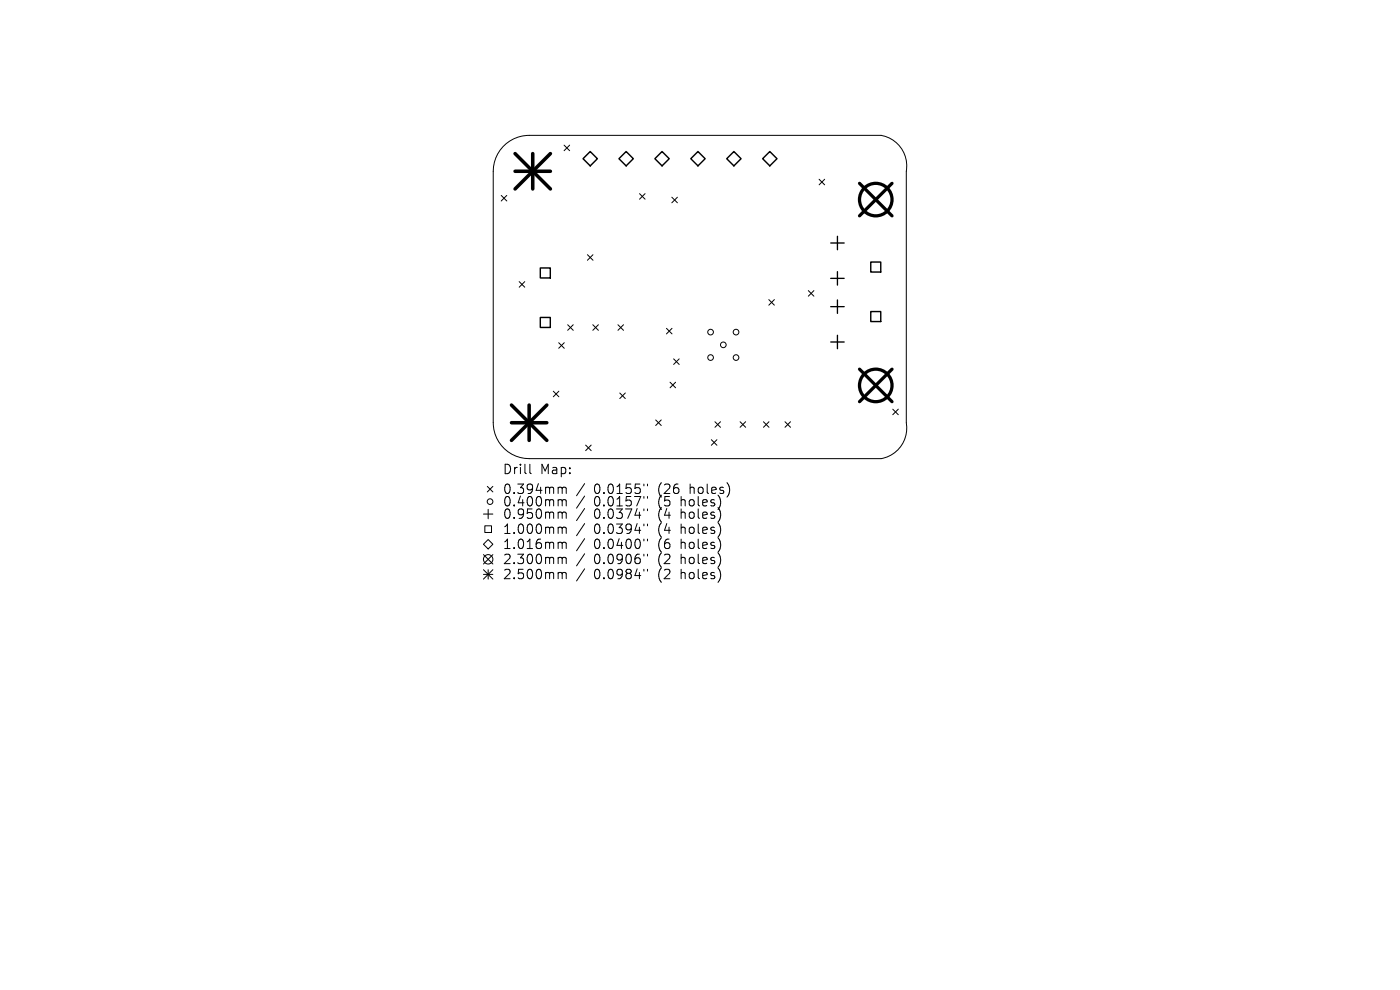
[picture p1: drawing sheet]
<svg xmlns="http://www.w3.org/2000/svg" width="297mm" height="210mm" viewBox="0 0 297 210" stroke-linecap="round" stroke-linejoin="round" font-family="sans-serif">
<defs><g id="words">
<g font-size="2.8">
<text x="106.6" y="100.9">Drill</text>
<text x="114.6" y="100.9">Map:</text>
<text x="106.6" y="105.1">0.394mm</text>
<text x="106.6" y="107.7">0.400mm</text>
<text x="126" y="105.1">0.0155&quot;</text>
<text x="126" y="107.7">0.0157&quot;</text>
<text x="139.7" y="105.1">(26</text>
<text x="139.7" y="107.7">(5</text>
<text x="144.7" y="107.7">holes)</text>
<text x="146.6" y="105.1">holes)</text>
<text x="106.6" y="110.3">0.950mm</text>
<text x="106.6" y="113.5">1.000mm</text>
<text x="126" y="110.3">0.0374&quot;</text>
<text x="126" y="113.5">0.0394&quot;</text>
<text x="139.7" y="110.3">(4</text>
<text x="139.7" y="113.5">(4</text>
<text x="144.7" y="110.3">holes)</text>
<text x="144.7" y="113.5">holes)</text>
<text x="106.6" y="116.7">1.016mm</text>
<text x="106.6" y="119.9">2.300mm</text>
<text x="126" y="116.7">0.0400&quot;</text>
<text x="126" y="119.9">0.0906&quot;</text>
<text x="139.7" y="116.7">(6</text>
<text x="139.7" y="119.9">(2</text>
<text x="144.7" y="116.7">holes)</text>
<text x="144.7" y="119.9">holes)</text>
<text x="106.6" y="123.1">2.500mm</text>
<text x="126" y="123.1">0.0984&quot;</text>
<text x="139.7" y="123.1">(2</text>
<text x="144.7" y="123.1">holes)</text>
</g>
</g></defs>
<g fill="none" stroke="#000" stroke-width=".21">
<path d="M106.7 31.1a7.6 7.6 0 0 1 5.6-2.4h74.6a6.6 6.6 0 0 1 5.4 7.6v53.4a6.6 6.6 0 0 1-5.4 7.6h-74.6a7.6 7.6 0 0 1-7.7-7.6v-53.4a7.6 7.6 0 0 1 2.1-5.2zM119.7 30.8l1.1 1.2M120.8 30.8l-1.1 1.2M173.8 38l1.1 1.2M174.9 38l-1.1 1.2M106.3 41.5l1.2 1.1M107.5 41.5l-1.2 1.1M110.1 59.7l1.2 1.2M111.3 59.7l-1.2 1.2M124.6 54l1.2 1.2M125.8 54l-1.2 1.2M135.7 41.1l1.1 1.2"/>
<path d="M136.8 41.1l-1.1 1.2M142.5 41.8l1.2 1.2M143.7 41.8l-1.2 1.2M118.5 72.7l1.2 1.2M119.7 72.7l-1.2 1.2M120.4 68.9l1.2 1.2M121.6 68.9l-1.2 1.2M125.8 68.9l1.1 1.2M126.9 68.9l-1.1 1.2M131.1 68.9l1.2 1.2M132.3 68.9l-1.2 1.2M141.4 69.7l1.2 1.1"/>
<path d="M142.6 69.7l-1.2 1.1M142.9 76.1l1.2 1.2M144.1 76.1l-1.2 1.2M163.1 63.6l1.2 1.1M164.3 63.6l-1.2 1.1M171.5 61.6l1.2 1.2M172.7 61.6l-1.2 1.2M112.4 98.5v1.7l.3 .3M117.4 83l1.2 1.2M118.6 83l-1.2 1.2M124.2 94.4l1.2 1.2M125.4 94.4l-1.2 1.2"/>
<path d="M131.5 83.4l1.2 1.1M132.7 83.4l-1.2 1.1M139.1 89.1l1.2 1.2M140.3 89.1l-1.2 1.2M142.1 81.1l1.2 1.2M143.3 81.1l-1.2 1.2M150.9 93.3l1.2 1.2M151.7 89.5l1.2 1.1M152.1 93.3l-1.2 1.2M152.9 89.5l-1.2 1.1M157 89.5l1.2 1.1M158.2 89.5l-1.2 1.1"/>
<path d="M162 89.5l1.1 1.1M163.1 89.5l-1.1 1.1M166.5 89.5l1.2 1.1M167.7 89.5l-1.2 1.1M189.4 86.8l1.2 1.2M190.6 86.8l-1.2 1.2M102.6 115.4l1-1 1 1-1 1zM102.6 109h2M102.6 117.6l2 2M102.9 111.5h1.4v1.5h-1.4zM103.4 103.2l1.2 1.2M103.6 108v2"/>
<path d="M104.6 103.2l-1.2 1.2M104.6 117.6l-2 2M118.7 103.3l.5 .1 .1 .2M118.7 106h.3l.3 .3M118.7 108.6l.5 .1 .1 .2M118.7 111.8h.3l.3 .3M118.7 115h.3l.3 .3M118.7 118.2h.3l.3 .3M119.3 103.6l.2-.3 .5 .1 .1 1.3M119.3 103.6v1.1M119.3 106.3v1M119.3 108.9v1.1"/>
<path d="M119.3 112.1v1.1M119.3 115.3v1.1M119.3 118.5v1.1M119.3 106.3l.2-.3 .5 .1 .1 1.2M119.3 108.9l.2-.3 .5 .1 .1 1.3M119.3 112.1l.2-.3 .5 .1 .1 1.3M119.3 115.3l.2-.3 .5 .1 .1 1.3M119.3 118.5l.2-.3 .5 .1 .1 1.3M124 102.6l-1.7 2.6M124 105.2l-1.7 2.6M124 107.9l-1.7 2.5M124 111.1l-1.7 2.5"/>
<path d="M124 114.3l-1.7 2.5M124 117.5l-1.7 2.5M136.6 102.7v.4M136.6 105.3v.4M136.6 108v.3M136.6 111.2v.3M136.6 114.4v.3M136.6 117.6v.3M137.4 102.7v.4M137.4 105.3v.4M137.4 108v.3M137.4 111.2v.3"/>
<path d="M137.4 114.4v.3M137.4 117.6v.3M102.6 120.8l2 2M102.6 121.8h2M103.6 120.8v2M104.6 120.8l-2 2M118.7 121.4h.3l.3 .3M119.3 121.7v1.1M119.3 121.7l.2-.3 .5 .1 .1 1.3M124 120.7l-1.7 2.5M136.6 120.8v.3M137.4 120.8v.3"/>
<circle cx="150.7" cy="70.5" r=".6"/>
<circle cx="150.7" cy="75.9" r=".6"/>
<circle cx="153.4" cy="73.2" r=".6"/>
<circle cx="156.1" cy="70.5" r=".6"/>
<circle cx="156.1" cy="75.9" r=".6"/>
<circle cx="103.6" cy="118.6" r="1"/>
<circle cx="104" cy="106.4" r=".6"/>
</g>
<path d="M176.2 51.5h2.9M176.2 59h2.9M177.7 50.1v2.9M177.7 57.6v2.9M176.2 65h2.9M176.2 72.5h2.9M177.7 63.6v2.9M177.7 71.1v2.9" fill="none" stroke="#000" stroke-width=".29"/>
<path d="M123.7 33.7l1.5-1.6 1.5 1.6-1.5 1.5zM131.3 33.7l1.5-1.6 1.6 1.6-1.6 1.5zM138.9 33.7l1.6-1.6 1.5 1.6-1.5 1.5zM146.5 33.7l1.6-1.6 1.5 1.6-1.5 1.5zM154.2 33.7l1.5-1.6 1.5 1.6-1.5 1.5zM161.8 33.7l1.5-1.6 1.5 1.6-1.5 1.5zM114.6 56.8h2.1v2.2h-2.1zM184.7 55.6h2.1v2.1h-2.1zM114.6 67.3h2.1v2.2h-2.1zM184.7 66.1h2.1v2.1h-2.1z" fill="none" stroke="#000" stroke-width=".3"/>
<g fill="none" stroke="#000" stroke-width=".69">
<path d="M182.3 38.9l6.9 6.9M189.2 38.9l-6.9 6.9M182.3 78.3l6.9 6.9M189.2 78.3l-6.9 6.9"/>
<circle cx="185.8" cy="42.3" r="3.4"/>
<circle cx="185.8" cy="81.8" r="3.4"/>
</g>
<path d="M109.3 32.6l7.5 7.5M109.3 36.3h7.5M113 32.6v7.5M116.8 32.6l-7.5 7.5M108.5 85.9l7.5 7.5M108.5 89.7h7.5M112.3 85.9v7.5M116 85.9l-7.5 7.5" fill="none" stroke="#000" stroke-width=".75"/>
<use href="#words"/>
</svg>
